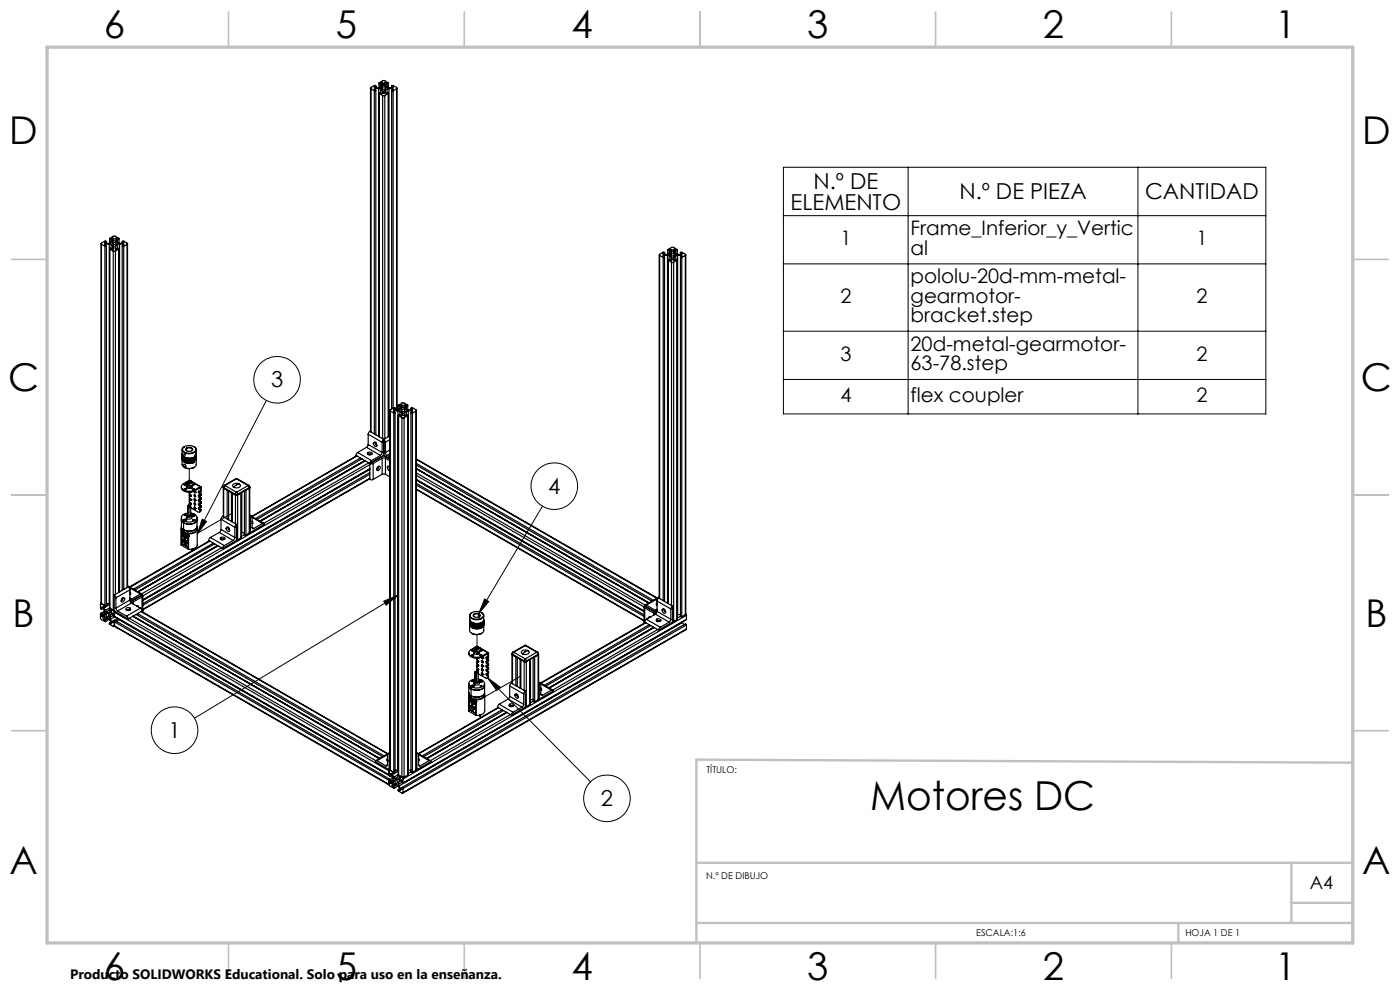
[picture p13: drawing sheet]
<svg xmlns="http://www.w3.org/2000/svg" width="297mm" height="210mm" viewBox="0 0 297 210" stroke-linecap="round" stroke-linejoin="round" font-family="sans-serif">
<defs><g id="words">
<text font-size="8.5" x="184.6" y="171.8">Motores DC</text>
<g font-size="8.1">
<text x="22" y="8">6</text>
<text x="71.2" y="8">5</text>
<text x="121.2" y="8">4</text>
<text x="171.3" y="8">3</text>
<text x="221.3" y="8">2</text>
<text x="270.5" y="8">1</text>
<text x="2" y="30.5">D</text>
<text x="289" y="30.5">D</text>
<text x="1.7" y="83">C</text>
<text x="288.7" y="83">C</text>
<text x="2.7" y="133">B</text>
<text x="289.7" y="133">B</text>
<text x="2" y="185.5">A</text>
<text x="289" y="185.5">A</text>
<text x="22" y="208">6</text>
<text x="71.2" y="208">5</text>
<text x="121.2" y="208">4</text>
<text x="171.3" y="208">3</text>
<text x="221.3" y="208">2</text>
<text x="270.5" y="208">1</text>
</g>
<g font-size="4.7">
<text x="172.6" y="40">N.º DE</text>
<text x="167.7" y="44.5">ELEMENTO</text>
<text x="203.5" y="42.3">N.º DE PIEZA</text>
<text x="242.9" y="42.3">CANTIDAD</text>
<text x="57.5" y="82.2">3</text>
<text x="116.3" y="104.8">4</text>
<text x="35.8" y="156.5">1</text>
<text x="127.5" y="171">2</text>
</g>
<g font-size="4.2">
<text x="178.3" y="52">1</text>
<text x="193.2" y="49.9">Frame_Inferior_y_Vertic</text>
<text x="253.8" y="52">1</text>
<text x="193.2" y="54">al</text>
<text x="178.3" y="64.2">2</text>
<text x="193.2" y="60.1">pololu-20d-mm-metal-</text>
<text x="193.2" y="64.2">gearmotor-</text>
<text x="253.8" y="64.2">2</text>
<text x="193.2" y="68.3">bracket.step</text>
<text x="178.3" y="76.5">3</text>
<text x="193.2" y="74.4">20d-metal-gearmotor-</text>
<text x="253.8" y="76.5">2</text>
<text x="193.2" y="78.6">63-78.step</text>
<text x="178.3" y="85.3">4</text>
<text x="193.2" y="85.3">flex coupler</text>
<text x="253.8" y="85.3">2</text>
</g>
<text font-size="3.9" x="277.9" y="188.5">A4</text>
<text font-size="2.9" x="14.9" y="207.6">Producto SOLIDWORKS Educational. Solo para uso en la enseñanza.</text>
<g font-size="2">
<text x="149.8" y="163.9">TÍTULO:</text>
<text x="149.8" y="186.4">N.º DE DIBUJO</text>
<text x="207.1" y="198.6">ESCALA:1:6</text>
<text x="251.5" y="198.6">HOJA 1 DE 1</text>
</g>
</g></defs>
<g fill="none" stroke="#000" stroke-width=".21">
<path d="M166.2 35.5h102.3v52.3h-102.3zM192.7 35.5v52.3M241.4 35.5v52.3M166.2 45.7h102.3M166.2 56h102.3M166.2 70.3h102.3M56.5 84.9l-14.7 28.4M166.2 80.5h102.3M42.9 110.1l.9 .5-2 2.7zM115.1 107.4l-13.5 22.8M81.4 127.5l3.1-1.3-2.6 2.2zM84.5 126.2l-43.3 26.2"/>
<path d="M102.8 127.1l.9 .5-2.1 2.6zM103.4 143.7l2.7 2-.7 .8zM103.4 143.7l21.9 22.1"/>
<circle cx="58.8" cy="80.6" r="4.9"/>
<circle cx="117.6" cy="103.1" r="4.9"/>
<circle cx="37" cy="154.9" r="4.9"/>
<circle cx="128.8" cy="169.3" r="4.9"/>
</g>
<g fill="none" stroke="#c0c0c0" stroke-width=".35">
<path d="M48.5 2.5v7.5M98.5 2.5v7.5M148.5 2.5v7.5M198.5 2.5v7.5M248.5 2.5v7.5M2.5 55h7.5M287 55h7.5M2.5 105h7.5M287 105h7.5M2.5 155h7.5M287 155h7.5M48.5 200v7.5"/>
<path d="M98.5 200v7.5M148.5 200v7.5M198.5 200v7.5M248.5 200v7.5"/>
</g>
<path d="M287 161.8l-139.3-.7v38.9M147.7 195.8h139.3M147.7 183h139.3M250 195.8v4.2M274 183v12.8M274 191.5h13" fill="none" stroke="#c0c0c0" stroke-width=".5"/>
<path d="M10 10h277v190h-277z" fill="none" stroke="#c0c0c0" stroke-width=".7"/>
<path d="M103.4 143.7l2.7 2-.7 .8zM102.8 127.1l.9 .5-2.1 2.6zM81.4 127.5l3.1-1.3-2.6 2.2zM42.9 110.1l.9 .5-2 2.7z" fill="#000"/>
<g fill="none" stroke="#000" stroke-width=".25">
<path d="M78.6 18.7v72.9M78.7 18.8l.7 .5M78.7 18.8v72.8M79.4 19.3v72.8M79.4 18.4l.3-.1v-.2h-.3l-.7 .4v.3M79.4 18.4v.1M79.6 18.8l-.2 .1 .3 .3-.3 .1M79.6 18.8h.7M79.6 18.8v.2M79.7 18.2v.4M79.7 19.2v73M80.3 18.8l.4 .1"/>
<path d="M80.3 18.8v73.8M80.4 17.6v1M80.4 19.8v72.8M80.5 19.9l.7 .4M80.5 19.9v72.8M80.7 17.7l-.3-.1 1-.5 1 .5-.3 .1M80.7 17.7v.8M80.7 19.7h-.2v.2M80.7 18.9l.4 .2M80.7 18.9v.8M80.9 17.6h.3v.5M80.9 17.6l-.2 .1"/>
<path d="M80.9 17.6v.8M81.1 19.1l.1 .2v.5l-.3 .1-.2-.2M81.1 19.1v.8M81.1 18.5l.3-.1 .4 .2a.4 .4 0 0 1-.4 .3 .4 .4 0 0 1-.4-.3zM81.1 18.5v.4M81.2 18.1l-.7 .5h-1.1v-.2M81.7 19.1l-.1 .2v.6l.5-.2h.3v.2M81.7 19.1v.8M81.9 17.6h-.3v.6l.5 .3 1.3 .1v-.2M81.9 17.6l.2 .1M81.9 17.6v.8M82.1 18.9l-.4 .2"/>
<path d="M82.1 17.7v.8M82.1 18.9v.8M82.4 19.9l-.8 .4M82.4 19.9v72.7M82.4 17.6v1M82.4 19.8v72.8M82.5 18.8l-.4 .1M82.5 18.8h.8M82.5 18.8v73.8M83.1 18.2v.4M83.1 19.2v67.5M83.1 18.3v-.2h.3l.7 .4v.3"/>
<path d="M83.1 18.3l.3 .1M83.1 18.3v.3M83.3 18.8l.1 .1-.3 .3 .3 .1M83.3 18.8v.2M83.4 18.4v.1M83.4 19.3v67.3M84.1 18.8l-.7 .5M84.1 18.8v68.2M84.2 18.7v68.3M81.2 20.3h.4M81.2 20.3v72.8M81.6 20.3v72.8"/>
<path d="M21.4 51.7l.1 76.3M21.5 51.8l.8 .4M21.5 51.8v76.2M22.3 51.4l.1 .2 1.1-.1M22.3 51.4v.2M22.3 52.2v76.3M22.4 51.8l-.2 .1 .4 .3h-.3M22.4 51.8h.8M22.4 51.8v.2M22.5 51.3v-.2h-.2l-.9 .5 .1 .2M22.5 51.3l-.2 .1M22.5 51.3v.3"/>
<path d="M22.6 52.2v76.2l-.3 .1M22.6 51.2v.4M23.2 51.8l.4 .1M23.2 51.8v76.2M23.2 50.6v1M23.2 52.8v76.2M23.3 52.8l.7 .5M23.3 52.8v76.2M23.5 50.7l-.3-.1 1-.5 1.1 .5-.4 .1M23.5 52.7h-.2v.1M23.5 50.7v.8M23.6 51.9l.3 .2"/>
<path d="M23.6 51.9v.8M23.8 50.5l.3 .1v.5M23.8 50.5l-.3 .2M23.8 50.5v.9M23.8 51.6a.38 .38 0 0 1 .5-.2 .38 .38 0 0 1 .3 .4l-.5 .1-.3-.1zM23.9 52.1l.2 .1v.6l-.6-.1M23.9 52.1v.8M24 51.5v.3M24 53.3h.5M24 53.3v76.2M24.1 51l-.1 .3-.5 .2M24.5 53.3v72.8"/>
<path d="M24.6 52.1l-.2 .2v.5l.2 .1 .4-.2 .3 .1-.8 .5M24.6 52.1v.8M24.7 50.5l-.3 .1v.5l.5 .4M24.7 50.5l.2 .2M24.7 50.5v.9M24.9 51.9l-.3 .2M24.9 50.7v.8M24.9 51.9v.8M25.3 50.6v1M25.3 52.8l-.1 72.9M25.4 51.8l-.5 .1M25.4 51.8h.7"/>
<path d="M25.4 51.8v73.8M25.9 51.2v.4M25.9 52.2v73M26 51.3v-.2h.2l.8 .5v.2M26 51.3l.2 .1M26 51.3v.3M26.1 51.8l.2 .1-.4 .3h.3M26.1 51.8v.2M26.2 51.4l-.1 .2-1.2-.1M26.2 51.4v.2M26.2 52.2v72.9M27 51.8l-.8 .4"/>
<path d="M27 51.8v72.8M27.1 51.7v72.9M139.8 54.1v72.9M139.9 54.2l.8 .4M139.9 54.2v72.8M140.7 53.8l.1 .2 1.2-.1M140.7 53.8v.1M140.7 54.6v72.8M140.8 54.2l-.1 .1 .3 .3h-.3M140.8 54.2h.8M140.8 54.2v.2M140.9 53.6v-.1h-.2l-.8 .4v.3"/>
<path d="M140.9 53.6l-.2 .2M140.9 53.6v.4M141 54.5v73.1M141 53.6v.4M141.6 54.2h.4M141.6 54.2v73.7M141.6 53v1M141.7 55.1v72.9M141.7 55.2l.8 .4M141.7 55.2v72.8M142 55.1h-.3v.1M142 53h-.4l1-.6 .3 .1 .8 .4-.3 .1"/>
<path d="M142 54.2l.3 .3M142 53v.9M142 54.2v.9M142.2 52.9h.3v.6l-.5 .4M142.2 52.9l-.2 .1M142.2 52.9v.8M142.3 54a.42 .42 0 0 1 .4-.2 .42 .42 0 0 1 .4 .3 .43 .43 0 0 1-.5 .2 .43 .43 0 0 1-.3-.3zM142.3 54.5l.2 .1v.6h-.2l-.3-.1M142.3 54.5v.7M142.4 53.9v.3M142.5 55.6h.4M142.5 55.6v72.8"/>
<path d="M142.9 55.6v76.2M143 54.5l-.2 .1v.6h.3l.3-.1M143 54.5v.7M143.1 52.9h-.3v.6l.6 .4M143.1 52.9l.3 .1M143.1 52.9v.8M143.4 55.1l.2-.1v.2M143.4 54.2l-.4 .3M143.4 53v.9M143.4 54.2v.9M143.6 55.2l-.7 .4M143.6 55.2v76.2"/>
<path d="M143.7 55.1l-.1 76.3M143.7 53v1M143.8 54.2h-.4M143.8 54.2h.7M143.8 54.2v76.2M144.4 54.5v76.3h.2M144.4 53.6v.4M144.4 53.6v-.1h.2l.8 .4v.3M144.4 53.6l.2 .2M144.5 54.2l.2 .1-.3 .3h.2M144.5 54.2v.2M144.6 53.8v.2l-1.2-.1"/>
<path d="M144.6 53.8v.1M144.6 54.6v76.2M145.4 54.2l-.8 .4M145.4 54.2v76.2M145.5 54.1l-.1 76.3M38.6 95.4v.8M38.6 96.3v.2M38.6 96.6v.2M38.6 96.9v.1M38.6 97.1v.2M38.7 97.1a1.72 1.72 0 0 0 2.8 .5l.1-.3v1.2a1.78 1.78 0 0 1-2.8 .4l-.2-.3v-1.2M38.7 97.4a1.77 1.77 0 0 0 2.6 .7"/>
<path d="M38.7 96.9a1.75 1.75 0 0 0 2.8 .4l.1-.3a1.24 1.24 0 0 1-1.7 1l-1-.4-.2-.6M38.7 96.6a1.69 1.69 0 0 0 2.9 .1v.2a1.66 1.66 0 0 1-2.4 .6l-.5-.4v-.3M38.7 96.3a1.72 1.72 0 0 0 2.8 .5l.1-.4v.3a1.55 1.55 0 0 1-2.1 .6l-.6-.3-.2-.5M38.7 97.3a1.71 1.71 0 0 0 2.6 .7v.1M38.9 94.9a1.85 1.85 0 0 1 2.7 .3 1.59 1.59 0 0 1-2.5 .7l-.4-.5zM39 98.5a.3 .3 0 0 1 .4 .2 .3 .3 0 0 1-.3 .3zM39.1 99.1a2.12 2.12 0 0 0 2.1 0M39.1 94.7a.69 .69 0 0 0-.5 .8 .69 .69 0 0 0 .6 .6 1.93 1.93 0 0 0 2.4-.5l-.1-.6-.4-.3M39.4 95.1a.86 .86 0 0 1 1.5 .3 .88 .88 0 0 1-1.5-.1zM39.7 95.6l-.2-.1a.69 .69 0 0 1 .6-.5 .69 .69 0 0 1 .7 .5l-.2 .1M41.2 98l.1 .1M41.6 95.4v.9l-.3 .4 .3-.5a1.24 1.24 0 0 1-1.7 .9l-1-.3-.2-.6"/>
<path d="M75.6 96.7l-22.2 12.8M75.7 96.7l-22.2 12.9M75.9 96l-.3 .3-.1 .3 3 1.7M75.9 96l2.9 1.7M76.5 97.1l-22.3 12.9M76.8 97.3l-22.3 12.9M77.4 97.7l-22.3 12.8M77.4 97.7l-22.2 12.9M77.5 97.7l-22.3 12.9M77.8 94.9l2.9 1.7M77.8 94.9l-1.9 1.1M78.1 96.4h.1"/>
<path d="M78.1 92.1l.4-.6 2.9 1.7M78.1 96l-.1 .1a.49 .49 0 0 0 .3 .4 .49 .49 0 0 0 .5-.1M78.1 96a.49 .49 0 0 1 .5-.1 .49 .49 0 0 1 .4 .4l-.2 .1M78.1 94.3l-.3 .6M78.1 96.4h.7M78.1 92.1l3 1.7M78.1 94.3l3 1.7M78.1 92.1v2.2M78.1 96v.4M78.2 98.2l-22.2 12.8M78.5 98.3h.7M78.5 98.3v3.4h.7"/>
<path d="M78.5 99.5l-48.2 27.8M78.5 98.6l-48.2 27.8v3.4M78.5 99.4l-48.2 27.8M78.5 99.6l-48.2 27.8M78.6 96.3l-.3 .2M78.8 97.7l-.3 .6M79.2 98.3v3.4M79.2 93.9a.51 .51 0 0 1 .6 .2 .51 .51 0 0 1 0 .6l-.4-.2zM79.6 93.8h.1M79.6 93.8l.3 .7M79.6 93.8l-.4 .2M79.7 93.9v.4"/>
<path d="M79.9 99.6h.1M79.9 99.6l.4 .2M80.2 99l.2-.1a.49 .49 0 0 1 .2 .6 .49 .49 0 0 1-.6 .3zM80.3 99.2l-.4 .2M80.3 98.9l-.4 .7M80.7 96.6l-1.9 1.1M81.1 96l-.4 .6M81.1 97.2h.7M81.1 93.8v2.2M81.1 97.2v3.4M81.1 97.2l-1.9 1.1M81.4 93.2l-.3 .3v.3"/>
<path d="M81.4 96.6l1.3 .8-1.3-.8-2.9 1.7M81.4 93.2l.4 .6M81.4 93.2v3.4M81.4 96.6l-2.9 1.7M81.8 96v.3l.3 .3M81.8 97.2l.9 .5M81.8 93.8v2.2M81.8 97.2v3.4M82.1 96.6l.6 .3M82.5 99.8h.2M82.5 98.9l.2 .5M82.6 99.2l.1 .1"/>
<path d="M82.7 87.1l.1 76.3M82.7 99.1l-.3-.2a.5 .5 0 0 0-.2 .5 .5 .5 0 0 0 .3 .4M82.7 92.5l-1.3 .7M82.7 99.7l-.2 .1M82.7 93.3l-.9 .5M82.7 96.3l-.6 .3M82.7 95.5l-.9 .5M82.8 87.2l.7 .4M82.8 87.2v76.2M83.5 86.8l.3-.3-1 .4v.3M83.5 86.8l.1 .2 1.2-.2M83.5 86.8v.1"/>
<path d="M83.5 87.6v76.2M83.6 87.2h-.1l.3 .4h-.3M83.6 87.2h.8M83.6 87.2v.2M83.8 87.6v76.2h-.3M83.8 86.6v.4M84.4 87.2h.4M84.4 87.2v76.2M84.5 88.1l.1 76.3M84.5 86v1M84.6 88.2l.7 .4M84.6 88.2v76.2"/>
<path d="M84.8 88l-.3 .1 .1 .1M84.8 88l.3 .2 .2-.1M84.8 87.2l.4 .2M84.8 86.1v.7M84.8 87.2v.8M85.1 85.9l.2 .1v.5l-.5 .3M85.1 85.9l-.3 .2M85.1 85.9v.8M85.1 87a.45 .45 0 0 1 .5-.2 .45 .45 0 0 1 .3 .4 .44 .44 0 0 1-.5 .1 .44 .44 0 0 1-.3-.3zM85.2 87.4l.1 .2v.6M85.2 87.4v.8M85.2 86.9v.3"/>
<path d="M85.3 88.6h.4M85.3 88.6v76.2M85.7 88.6v76.2M85.9 87.5l-.2 .1v.6h.2l.3-.2M85.9 87.5v.7M86 85.9l-.3 .1v.5l.5 .4M86 85.9l.2 .1M86 85.9v.8M86.2 86l.3-.1-1.1-.5-.9 .5 .3 .2M86.2 88h.3v.2M86.2 87.3l-.3 .2M86.2 86v.9"/>
<path d="M86.2 87.3v.7M86.5 88.2l-.8 .4M86.5 88.2v76.2M86.5 86v1M86.5 88.1v76.3M86.6 87.2l-.4 .1M86.6 87.2h.7M86.6 87.2v76.2M87.2 87.6v76.2h.3M87.2 86.6v.4M87.2 86.6v-.1h.3l.7 .4v.3M87.2 86.6l.3 .2"/>
<path d="M87.3 87.2l.2 .1-.3 .3h.3M87.3 87.2v.2M87.5 86.8v.2l-1.3-.1M87.5 86.8v.1M87.5 87.6v76.2M88.2 87.2l-.7 .4M88.2 87.2v76.2M88.3 87.1l-.1 76.3M88.3 99.4l49.4 28.5M88.3 98.7l50 28.8M88.3 97.4l51.2 29.5-2.6 1.4-48.6-28M88.3 99.5l49.3 28.4"/>
<path d="M88.3 98.3l50.3 29M88.3 97.5l51 29.4M38.5 112.1v.3M38.5 112.2v3.4l1.5 .9M38.5 112.3v.1M38.5 110.2a1.82 1.82 0 0 0 2.3 .9l.7-.3 .3-.6a1.83 1.83 0 0 1-2.6 .8l-.6-.4zM38.5 111.7a1.82 1.82 0 0 0 2.3 .9l.7-.4 .3-.5a1.96 1.96 0 0 1-3.1 .5zM38.5 112.2v.1M38.5 109.8v2.6l.4 .4M38.5 103.2v.3a1.82 1.82 0 0 0 2.3 .8l.5-.2M38.5 112.8l.1 .1M38.5 112.8h.1"/>
<path d="M38.5 112.7h.1M38.5 112.7v.1M38.6 112.8h.1M38.6 113.1v-.1l.2 .2-.1 .2M38.6 112.8v.1M38.6 113.1h.1M38.6 113.3h.1M38.6 112.9h.1M38.6 113.1v.2M38.6 113v.1M38.6 112.8l.1 .1M38.7 113.1l-.1 .2"/>
<path d="M38.7 113.1v.1M38.7 112.9h.1M38.7 113.1h.1M38.7 112.9v.1M38.7 113.2h.1M38.7 113.4h.1M38.7 113.2v.2M38.7 112.8l.1 .2M38.7 113h.1M38.8 114.9l.6 .7M38.8 113h-.1M38.8 112.9v.1"/>
<path d="M38.8 112.9h.1M38.8 112.9l-.1 .1M38.8 114.9h.1M38.8 113h.1M38.8 114.4l.2 .4-.2 .1M38.8 114.4l.3 .3M38.8 113.6h.1M38.8 113.2l.1 .5zM38.9 113h-.1M38.9 113h.1M38.9 113l.1 .1M38.9 110.2a.28 .28 0 0 1 .4-.1 .28 .28 0 0 1 .2 .3h-.5z"/>
<path d="M38.9 113.4h.1M38.9 113.4l.2 .2M38.9 113.4l.2-.1 .1 .2M38.9 110.4v2.4M39 113h.1M39 113v.1M39 113.1h.1M39 110.9h-.1M39 112.4h-.1M39 110.3h.1M39 114.8l-.2 .1M39 113.3l-.1 .1"/>
<path d="M39 113.4l.1 .1M39 110.3v.1M39 113l.1 .2M39.1 110.3h.4M39.1 113.4h.1M39.1 110.3h.1M39.1 113.1v.1M39.1 113.1l.1 .1M39.1 113.2h.1M39.1 113.4l.1 .1M39.1 113.6h.1M39.1 113.4v.1"/>
<path d="M39.1 113.4h-.1M39.1 103.8h.3M39.1 102.8h.3M39.1 113.1h.1M39.1 113.5h.1M39.1 110.3v.1M39.1 110.4h.1M39.1 110.3l.1 .1M39.1 114.7a1 1 0 0 0-.5-1.1v1.7l1.3 .8v-1.7l-.6-.2-.1 .6M39.1 110.3l.1 .2M39.2 109.2l.2 .1-.2 .1zM39.2 110.4h.1"/>
<path d="M39.2 113.1v.1M39.2 113.1h-.1M39.2 113.2h.1M39.2 113.5h-.1M39.2 110.3h.1M39.2 113.5l-.1 .1M39.2 113.5h.1M39.2 110.3v.1M39.2 110.4v.1M39.2 113.3h.1M39.2 113.1v.2M39.2 114.8h.1"/>
<path d="M39.3 110.4h.1M39.3 110.3h.1M39.3 113.2v.1M39.3 113.8h.1M39.3 113.4v.5zM39.3 110.3v.1M39.3 113.8v.1M39.3 113.2h.1M39.3 113.3h.1M39.4 110.3l-.1 .1M39.4 110.3v.1M39.4 110.3h.1"/>
<path d="M39.4 113.3v.1M39.4 113.6h.1M39.4 113.6l.1 .2M39.4 113.6h.1l.2 .2M39.4 113.3h.1M39.4 115.6h.1M39.4 109.2v.2M39.4 110.4h.1M39.4 113.2v.1M39.4 113.2l-.1 .1M39.4 113.4h.1M39.4 115l.3 .3"/>
<path d="M39.4 113.2h.1M39.4 113.5v.1M39.4 113.7h.2M39.4 113.7h.1M39.4 115h.1M39.4 102.6v.2h-.3M39.4 102.6h-.2l-.2 .1 .1 .1M39.4 103.7v.1h-.3M39.4 103.7h-.3v.1M39.4 102.6v.2M39.4 103.7v.1M39.4 113.2v.2"/>
<path d="M39.5 113.6h.1M39.5 113.3h.1M39.5 110.2v.1M39.5 114.7l-.3 .1M39.5 114.7l-.1 .3M39.5 113.6l.1 .1M39.5 113.8h.1M39.5 113.6l-.1 .1M39.5 114.7l-.2 .1M39.5 114.7h.1M39.5 109.4v.4l.2 .2M39.5 113.4h.1"/>
<path d="M39.5 113.3l.1 .2M39.6 113.4h.1M39.6 113.7l-.1 .1M39.6 113.7h.1M39.6 103.1a.72 .72 0 0 1 1.1 .2 .71 .71 0 0 1-1.2-.1zM39.6 113.3l-.1 .1M39.6 102.4l.1 .2M39.6 102.4h.3M39.6 102.4h.1M39.6 113.4v.1M39.6 113.4l.1 .1M39.7 113.9h.1"/>
<path d="M39.7 113.9l.1 .3M39.7 113.8h-.2M39.7 113.8h.1M39.7 113.4v.1M39.7 115.3l-.3-.1v.4M39.7 113.5h.1M39.7 113.8v.1M39.7 102.5v.1M39.7 113.4h.1M39.7 114l.1 .1M39.7 114h.1M39.7 102.6h.1"/>
<path d="M39.7 109.6v.4M39.7 113.4l.1 .2M39.7 113.5l.1 .1M39.7 113.5h.2M39.8 113.6h.1M39.8 113.9h.1M39.8 113.4v.2M39.8 113.9h-.1M39.8 113.5v.1M39.8 113.4h.1M39.8 113.4l-.1 .1M39.8 107.3l.3-.2 .3 .1v.2l-.3 .1"/>
<path d="M39.8 108.8a1.04 1.04 0 0 0-1.2 1.4l.3 .2M39.8 109.3l.1 .2M39.8 109.1l-.3 .3 .2 .2M39.8 113.9l-.1 .1M39.8 114.2h.1M39.8 107.3v2.1M39.8 107.3l.3 .2M39.8 109.3l.3 .2M39.8 113.9v.1M39.8 113.9v.2M39.8 113.1l.2 .1M39.8 114.1h.1"/>
<path d="M39.8 102.5l.2 .1M39.8 102.5l-.1 .1M39.8 102.5h.1M39.8 113.9v-.2l.1 .5h-.1M39.9 113.5h.1M39.9 113.5v.1M39.9 113.5l-.1 .1M39.9 109.5h.2M39.9 113.6h.1M39.9 102.4l.1 .1M39.9 102.2h.1M39.9 109.5h.1"/>
<path d="M39.9 113.6v.1M39.9 102.2l-.5 .3 .4 .3 .6-.4M39.9 113.7h.1M39.9 102.5l.1 .1M40 102.2v.1M40 102.6h.1M40 102.2h.1M40 102.1l.1 .1M40 113.2v3.3M40 102.1h.1M40 102.5h-.1M40 102.3l-.1 .1"/>
<path d="M40 102.5h.1M40 102.2l.2-.1zM40.1 102.1h.1M40.1 113.1l-.1 .1M40.1 102.1h-.1M40.1 101.9l-1.2 .7a.77 .77 0 0 0-.4 .8 .77 .77 0 0 0 .7 .7l1.3 .1 .8-.3M40.1 102v.1M40.1 102.3l.1 .1M40.1 102.3l-.2 .1M40.1 101.9l2.5 1.3M40.1 102.3h.1M40.1 107.5v2"/>
<path d="M40.1 102l.1 .1M40.1 102.1l-.1 .1M40.1 101.9l2.4 1.3M40.1 106.4l.5 .4-.2 .2M40.1 105.5l.5 .4v.2h-.2M40.1 104.6l.5 .5-.2 .2M40.1 102.2h.1M40.2 102.2h.1M40.2 102.1h.1M40.2 102.4h.1M40.2 106l-.1 .1M40.2 103.4l-.1 .1"/>
<path d="M40.2 102.3h.1M40.2 106l.2 .1M40.2 105.2l.2 .1M40.2 103.4l.2 .1M40.3 102.2h.1M40.3 102.1h.1M40.3 102.4h.1M40.3 102.3h.1M40.3 102.1l-.1 .1M40.3 102.2l-.1 .1M40.3 106.8h.1M40.4 102.2h.1"/>
<path d="M40.4 102.3h.1M40.4 102.3v.1M40.4 105l-.2 .2M40.4 103.3l-.3 .1M40.4 105.9l-.3 .1M40.4 106.8l-.3 .1M40.4 102.2l-.2 .1M40.4 102.4h.1M40.4 105.9l-.2 .1M40.4 103.3l-.2 .1M40.4 103.3l.2 .1M40.4 105l.2 .2"/>
<path d="M40.4 105.9l.2 .1M40.4 106.8l.2 .1M40.4 107l-.3-.1 .1 .2M40.4 104.4h.1M40.4 103.1l.1 .4M40.4 102.2h-.1M40.4 103.5v.1M40.5 108.8a1.04 1.04 0 0 1 1.2 1.4 2.34 2.34 0 0 1-2.8 .2M40.5 109.3l-.1 .2h-.5M40.5 109.1l.2 .1a.56 .56 0 0 1-.4 .5 .56 .56 0 0 1-.6-.1M40.5 102.2h.1M40.5 102.3h.1"/>
<path d="M40.5 107.7l1.4 .8a.35 .35 0 0 0 .4 .1 .35 .35 0 0 0 .2-.3M40.5 102.4h.1M40.5 102.3v.1M40.5 107.3v2.1M40.5 102.2l.1 .1M40.5 102.2h-.1M40.5 102.2v.1M40.5 104.4h-.1M40.5 102.3l-.1 .1M40.6 102.3h.1M40.6 103.2l.1 .2M40.6 103.2l-.6-.1-.5 .3"/>
<path d="M40.6 106h.1M40.6 102.3h-.1M40.6 103v.2M40.6 103.4v.1M40.6 105.2h.1M40.6 106.9h.1M40.6 106.9l-.2 .1M40.6 103.4l-.2 .1M40.6 105.2l-.2 .1M40.6 106l-.2 .1M40.7 109.4l-.1 .6-.5 .1-.4-.1M40.7 109.4l.2-.1z"/>
<path d="M40.7 116.5l.2 .3M40.8 109.1l.5 .1a.27 .27 0 0 1-.3 .3 .27 .27 0 0 1-.2-.4zM40.8 116.5h.1M40.8 116.5l.1 .1zM40.8 109.3h.1M40.9 110.3l.2-.1 .1 .1zM40.9 109.3h.1M40.9 109.3h-.1M40.9 103.8h.3M40.9 102.8h.3M40.9 116.8l-13.4 7.7M40.9 109.3v.1"/>
<path d="M40.9 109.4h.1M40.9 109.4l.1 .1M40.9 116.4v.4M41 109.2h.1M41 109.2l-.1 .1M41 109.2l-.1 .3M41 109.4v.1M41 109.4h.1M41 109.2l.1 .2M41.1 109.4v.1M41.1 109.2h.1M41.1 109.4h.1"/>
<path d="M41.1 109.3l.1 .1M41.1 109.3h.1M41.1 109.2l.1 .1M41.1 109.2v.2M41.1 104.2l.2 .3M41.1 110.2v.1M41.2 109.4h.1M41.2 109.3h.1M41.2 109.4h-.1M41.2 107.5a.28 .28 0 0 1 .3 .2 .28 .28 0 0 1-.1 .3l-.2-.2zM41.2 109.3l-.1 .2M41.2 109.3h-.4"/>
<path d="M41.2 103.7v.1h-.3M41.2 103.7h-.3v.1M41.2 102.6v.2h-.3M41.2 102.6h-.3l-.1 .1 .1 .1M41.2 102.6v.2M41.2 103.7v.1M41.2 109.1v.2M41.3 104.9l.2 .3v.2h-.2M41.3 104.9l-.2 .1 .2 .4M41.3 105.8l.2 .2v.2h-.2M41.3 105.8l-.2 .1 .2 .3M41.3 106.7l.2 .2v.2h-.2"/>
<path d="M41.3 106.7h-.2l.2 .4M41.3 104.1l.2 .3M41.3 104.9l.2 .4M41.3 105.8l.2 .3M41.3 106.7l.2 .3M41.3 107.5l.2 .4M41.3 103.9v.2M41.3 104.1l.2 .4h-.2M41.5 104.4h.1M41.5 106.1h.1M41.5 107.9h.1M41.5 104.4l-.2 .1"/>
<path d="M41.5 105.3l-.2 .1M41.5 105.3h.1M41.5 107h.1M41.5 106.1l-.2 .1M41.5 107l-.2 .1M41.5 107.9l-.2 .1M41.8 109.8v2.4a2 2 0 0 1-2.9 .6M41.8 112.2v3.4a1.5 1.5 0 0 1-1.8 .9M41.8 112.2a1.48 1.48 0 0 1-1.8 1M42.2 104.2l.2 .3M42.2 105l.2 .4M42.2 105.9l.2 .3"/>
<path d="M42.2 106.8l.2 .3M42.2 107.6l.2 .4M42.3 104.6l.1 .1M42.3 105.5l.1 .1M42.3 106.4l.1 .1M42.3 107.2l.1 .1M42.3 108.1l.1 .1M42.4 104.7l.1 .1M42.4 105.6l.1 .1M42.4 106.5l.1 .1M42.4 107.3l.1 .1M42.4 108.2l.1 .1"/>
<path d="M42.4 104.5l-.1 .1M42.4 104.5l.2 .1M42.4 105.4l-.1 .1M42.4 105.4l.2 .1M42.4 106.2l-.1 .2M42.4 106.2l.2 .2M42.4 107.1l-.1 .1M42.4 107.1l.2 .1M42.4 108l-.1 .1M42.4 108l.2 .1M42.5 103.2l.2 .2M42.5 103.5h.1"/>
<path d="M42.5 103.2l-1.2 .7M42.5 103.2v.3M42.5 103.5l-1.2 .6M42.5 103.5v.8l-.4-.1v.1l.2 .3M42.5 104.8v.4l-.3-.2-.1 .2 .2 .3M42.5 105.7v.3l-.3-.1-.1 .1 .2 .4M42.5 106.6v.3l-.3-.2-.1 .2 .2 .3M42.5 107.4v.4l-.3-.2-.1 .2 .2 .3M42.6 104.6l.1 .1M42.6 105.5l.1 .1M42.6 106.4l.1 .1M42.6 107.2l.1 .1"/>
<path d="M42.6 108.1l.1 .1M42.6 104.6l-.2 .1M42.6 105.5l-.2 .1M42.6 106.4l-.2 .1M42.6 107.2l-.2 .1M42.6 108.1l-.2 .1M42.7 104.2h.1M42.7 105h.1M42.7 105.9h.1M42.7 106.7v.1M42.7 107.6v.1M42.7 108.2l-.4 .4"/>
<path d="M42.7 104.2l-.2 .1M42.7 105l-.2 .2M42.7 105.9l-.2 .1M42.7 106.7l-.2 .2M42.7 107.6l-.2 .2M42.7 103.4l-.2 .1M42.7 103.4v.8M42.7 104.7v.3M42.7 105.6v.3M42.7 106.5v.2M42.7 107.3v.3M42.7 104.7l-.2 .1"/>
<path d="M42.7 105.6l-.2 .1M42.7 106.5l-.2 .1M42.7 107.3l-.2 .1M42.7 108.2l-.2 .1M44.4 114.7l-3.5 2.1v-.3M44.5 114.8l-16.9 9.8M44.6 114l-.3 .6 2.9 1.7M44.6 114l3 1.7M45.3 115.2l-17 9.8M45.5 115.3l-16.9 9.9M46.1 115.7l-16.9 9.8M46.2 115.7l-16.9 9.8"/>
<path d="M46.3 115.8l-17 9.7M46.5 113l3 1.6M46.5 113l-1.9 1M46.7 114.1a.53 .53 0 0 1 .6-.2 .53 .53 0 0 1 .4 .5 .56 .56 0 0 1-1-.3zM46.8 114.4h.1M46.8 114.4h.8M46.8 114v.4M46.9 110.1l.3-.6 3 1.7M46.9 112.3l-.4 .7M46.9 110.1l2.9 1.8M46.9 112.3l2.9 1.7M46.9 110.1v2.2"/>
<path d="M47 116.2l-16.9 9.8-2.7-1.5M47.3 114.3l-.3 .2M47.4 103.3l.1 .1M47.4 103.3v6.3M47.5 103.4l2.4 1.4M47.5 103.4l-.1 6.3M47.6 103l-.2 .3M47.6 103h.1M47.6 115.7l-.4 .6M47.7 103l-.2 .4M47.7 103l2.5 1.4M48.1 111.9a.54 .54 0 0 1 .5 .3 .54 .54 0 0 1-.1 .6 .67 .67 0 0 1-.4-.9z"/>
<path d="M48.3 111.9h.1M48.3 111.9l.4 .6M48.3 111.9l-.3 .2M48.5 104.1v6.2M48.5 112v.3M49.1 104.5v6.1M49.2 104.5v6.2M49.5 114.6l-1.9 1.1M49.8 114v.3l-.3 .3M49.8 111.9v2.1M49.9 105l-2.4-1.4-.1-.2v.1l.8 .5v6.1M49.9 104.8h.5"/>
<path d="M49.9 105h.5M49.9 104.8v.2M50 105h.4M50 105l-.8-.4v6.1M50 105v6.1M50 101.6h.3M50 101.6h.2M50 101.6l-2.4 1.4M50.2 102.9l-.6 .5M50.2 111.2l-.4 .7M50.2 104.4l.2 .4M50.2 104.4l-.3 .4"/>
<path d="M50.2 111.2v3.4l-3 1.7M50.2 101.6l-2.5 1.4M50.2 101.6l2.4 1.4M50.2 102.8v.1M50.3 101.6h-.1M50.3 101.6l2.5 1.4M50.4 114.5l-.2 .1M50.4 105l2.5-1.4 .1-.2-.8 .6v9.5M50.4 104.8v9.7M50.8 102.6l-.6 .2M50.8 102.6l.1 .2a.6 .6 0 0 1-.2 .7 .6 .6 0 0 1-.7 0l-.4-.1M50.8 102.6a.92 .92 0 0 0-1.4 .5l.2 .3"/>
<path d="M51.2 104.6v9.5M51.2 114.1l-.8 .4M51.2 104.5v9.6M51.3 113l-.1 .1M51.3 113h.6M51.3 104.5v8.5M51.9 113.4l.3 .1M51.9 104.1v9.3M51.9 113.4l-.7 .4M52.6 103l.3 .4M52.6 103l-2.4 1.4M52.8 103l.2 .3"/>
<path d="M52.8 103h-.2M52.9 103.4v9.7M52.9 113.1l-.7 .4M52.9 103.4l-2.5 1.4M53 103.3l-.1 9.8M53 103.3l-.1 .1M53 109.3l3 1.7M53 112.8l.1 .2M53 109.5h.1M53.1 109.5h.3l.1 .2M53.1 109.5v3.5M53.5 111.9l.1 .3 .2-.1"/>
<path d="M53.5 110.6l.2 .2-.2 .2M53.5 111h.1M53.5 109.7v2.2M53.5 111.9l.3 .2M53.5 109.7l2.2 1.3M55.7 111h.2l.2 .2-3 1.8M55.7 111l-1.9 1.1M78.5 100.3l-48.2 27.7M78.5 101.6l-48.2 27.8M78.5 100.6l-48.2 27.8M78.5 101.5l-48.2 27.7M81.1 100.6h.7"/>
<path d="M81.1 100.6l-1.9 1.1M81.8 100.6l.9 .6M88.3 101.8l48.3 27.9M88.3 102.5l48.3 27.9M88.3 103.8l48.3 27.9M88.3 100.9l48.3 27.9v3.4M88.3 101.7l48.3 27.9M88.3 102.9l48.3 27.9M88.3 103.7l48.3 27.9M88.3 101.9l48.3 27.8M21.4 128h.1M21.5 128l-.2 .1v1l.1 .1 .2-.1"/>
<path d="M21.5 128l.8 .5M21.6 130.3l-.3-.2v1.1l1.1 .7-.1-.3M21.6 128.9h.2l.5 1.1M21.6 128.9v.2M21.6 130.3v.3M21.7 128.8l-.1 .1M21.8 129l-.3 .2M21.8 129l-.2 .1M21.9 128.8l.4 .7M22 131.4l.3 .2M22.2 128.7l-.3 .1M22.2 129.6l-.9 .5"/>
<path d="M22.3 128.5l.1 .3-.5-.2v.2M22.3 130l-.1 .6-.4 .2-.2-.2M22.3 129.9l-.7 .4M22.3 130.2l-.7 .4M22.3 129.5l.3 .2M22.6 130.1a.42 .42 0 0 1 .4 .3 .42 .42 0 0 1-.1 .4l-.3-.2zM22.6 128h.6M22.6 129.7l.4 .3M22.7 131l-.7 .4M22.8 130.1l-.3 .2M23 130h.2M23 131.2l.6 .9-.1 .2"/>
<path d="M23 131.2l-.7-.3-.4 .3 .1 .2M23 131.2l-.7 .4M23.1 128l-.5 .3M23.2 128h.1M23.2 131.4l-.8 .5M23.2 129h.1M23.2 128.3l-.8 .5M23.2 129l-.9 .5M23.3 129l-.1 .2 .4 .4v.1l-.4 .3M23.3 132.2v.3l.8 .4 .1-.2M23.3 129l.7 .5M23.3 132.2l.2 .1"/>
<path d="M23.3 129.4l-.7 .3M23.3 130.6v-.2l.5-.3 .2 .1v.4M23.3 131l.1 .4M23.3 130.6v.4M23.4 131.4l.4 .6M23.5 132l-.3 .1M23.6 132l-.3 .2M23.6 129.7l-.4 .3M23.6 129.6l-.6 .4M23.6 132.2l-.1 .1M24 130.2l-.7 .4M24 130.6l.1 .2 .1-.1"/>
<path d="M24 130.6l-.7 .4M24 131.9l-.2 .1M24 129.5h.2M24 129.5l.2 .4M24.2 131.9l-.2-.3v.5l-.2-.1M24.2 126.2l.4 .6M24.2 126.2v3.4l3 1.7M24.2 129.9v.8M24.2 131.9v.8M24.3 132.8l58.3 33.7-.1-.1M24.3 130.7l58.3 33.8M24.3 130.7v.1"/>
<path d="M24.3 131.9l.2-.2 58.2 33.6M24.3 130.7l-.1 .1M24.3 132.8l-.1 .1M24.3 129.9l58.2 33.6M24.3 129.9v.8M24.3 131.9v.9M24.3 131.9l58.2 33.6M24.3 132.8l58.2 33.6M24.3 129.8l-.1 .1M24.3 130.7h-.1M24.3 131.9h-.1M24.3 132.7h-.1"/>
<path d="M24.3 130.8l58.3 33.6M24.3 130.8l-.9 .6M24.4 129.7l-.1 .2M24.6 129l.3 .6M24.6 126.8v2.2M24.9 131.2l-.9 .4M24.9 129.6l1.9 1.1M25.1 131.4l-.3 .5M25.1 131.4l58.3 33.6M25.1 131.4l-.5 .3M25.2 131.3l-.1 .1M25.9 127v.3"/>
<path d="M26.1 126.9l-.4 .6M26.1 126.9l.4 .1M26.1 126.8v.1M26.5 127l-.1-.1a.48 .48 0 0 0-.5 .1 .48 .48 0 0 0-.2 .5M26.5 127a.51 .51 0 0 1-.2 .6 .51 .51 0 0 1-.6 0v-.1M26.8 129.4h.8M26.8 130.7l.4 .6M27.1 124.2l.3 .3M27.1 124.4l.1 .1M27.1 129.3l.3 .2M27.2 124.5l.4 .6-3 1.7M27.2 124.5h.2l.2 .2"/>
<path d="M27.2 124.5l-3 1.7M27.4 131.2l52.3 30.2 3-1.8M27.6 129a.44 .44 0 0 0-.6-.1 .44 .44 0 0 0-.2 .5M27.6 129l.1 .1a.51 .51 0 0 1-.4 .4 .51 .51 0 0 1-.5-.1M27.6 127.3l.3 .6M27.6 126.9l.3 .2h-.2zM27.6 125.6l.1 .2-.1 .2M27.6 126h.1M27.6 127.3l-3 1.7M27.6 124.7v2.6M27.6 129v.4M27.6 129.4h.1"/>
<path d="M27.6 124.7l2.2 1.3M27.9 127.9l-3 1.7M27.9 127.9l1.9 1.1M28.2 130.7l52.2 30.2M28.2 127.7l.1 .4-.2-.2zM28.2 130.7l52.3 30.2M28.3 130.7l52.2 30.2M28.9 130.3l52.2 30.2M29 128.5h.1M29 128.5h.2l.2 .3M29.2 130.2l52.3 30.1M29.8 129l.3 .2v.4"/>
<path d="M29.8 126a.21 .21 0 0 1 .2 0 .21 .21 0 0 1 .1 .2M29.8 129l-3 1.7M29.8 126l-1.9 1.1M29.8 129l.3 .2M29.9 129.7l52.3 30.2M30 129.7l52.3 30.2M30.1 129.2a.22 .22 0 0 1 .2 .2 .22 .22 0 0 1-.2 .2M30.1 126.2a.19 .19 0 0 1 .2 .2 .19 .19 0 0 1-.2 .2M30.1 126.6v2.6M30.1 129.6v.1M30.1 126.2l-2.4 1.4M30.1 126.6l-1.8 1.1"/>
<path d="M30.1 129.6l-2.9 1.7M99.4 138.5a1.51 1.51 0 0 0 2.1 1.1l.8-.3M99.6 132.5a1.75 1.75 0 0 0 3 .2v1a1.74 1.74 0 0 1-2.4 .7l-.5-.5zM99.6 132.2a1.7 1.7 0 0 0 2.5 .8l.5-.4v-.3v.2a1.75 1.75 0 0 1-2.8 .3zM99.6 131.9a1.7 1.7 0 0 0 2.5 .8l.3-.2 .2-.4v.2a1.63 1.63 0 0 1-2.3 .6l-.5-.4zM99.6 131.6a1.8 1.8 0 0 0 3 .5v-.3a1.14 1.14 0 0 1-1.6 1l-1-.3-.3-.5zM99.6 131.4a1.67 1.67 0 0 0 2.5 .7l.5-.3v-.3v.3a1.75 1.75 0 0 1-3-.2zM99.6 130.6a1.39 1.39 0 0 0 1.8 1.6h.4a.86 .86 0 0 0 .8-.8v-.8M99.8 130.2a1.86 1.86 0 0 1 2.7 .2 1.17 1.17 0 0 1-1.6 .9 .9 .9 0 0 1-1.1-1.1zM100 134.3a2.13 2.13 0 0 0 2.2 0M100.1 130a.73 .73 0 0 0-.5 .8 .73 .73 0 0 0 .8 .6 1.7 1.7 0 0 0 2.2-.8l-.2-.5-.3-.1M100.4 137.9l.1 .1h-.4"/>
<path d="M100.4 137.9h-.4l.1 .1M100.4 138.9l.1 .1-.4 .1M100.4 138.9h-.4l.1 .2M100.4 138.9v.2h-.3M100.4 137.9v.1h-.3M100.5 130.3a.79 .79 0 0 1 1.3 .4 .94 .94 0 0 1-1.4-.2zM100.6 138.3a.73 .73 0 0 1 1.1 .2 .71 .71 0 0 1-1.2-.1zM100.6 137.6l.1 .1M100.6 137.6h.1M100.7 137.7l.1 .1M100.7 137.8h.1M100.8 137.8h.2"/>
<path d="M100.8 137.8h.1M100.9 137.7l.1 .1M100.9 137.4h.1M100.9 137.4l-.5 .3 .4 .3 .6-.4M101 137.4v.1M101 137.8h.1M101 137.4h.1M101 137.3h.1M101 137.5l-.4 .1M101 137.7h-.1M101 137.7h.1M101.1 137.3h.1"/>
<path d="M101.1 137.3l-.1 .1M101.1 137.1l-1.2 .7a.77 .77 0 0 0-.4 .8 .77 .77 0 0 0 .7 .7l1.3 .1 .8-.3M101.1 137.2v.1M101.1 137.2h.1M101.1 137.5l.1 .1M101.1 137.5l-.2 .1 .1 .1M101.1 137.1l2.5 1.4M101.1 137.5h.1M101.1 137.1l2.4 1.4M101.1 137.4h.1M101.1 139.6v.3a.45 .45 0 0 1 .4 .6h-.1M101.1 137.3h.2"/>
<path d="M101.1 137.3l.1 .1M101.2 137.4h.1M101.2 137.3h.1M101.2 137.6h.1M101.2 137.3h-.1M101.2 137.5h.1M101.2 137.3l-.2 .1M101.2 137.4h.2M101.2 137.6h.2M101.3 137.3h.1M101.3 137.3h-.1M101.3 137.5h.1"/>
<path d="M101.3 137.4h.1M101.3 138.5h.1M101.3 137.3v.1M101.3 137.3l-.1 .1M101.3 137.4l-.1 .1M101.4 137.4h.1M101.4 137.5h.1M101.4 137.5v.1M101.4 139.6h.1M101.4 138.7l-.3-.1v.2M101.4 138.5l-.3 .1M101.4 137.5l-.1 .1"/>
<path d="M101.4 137.4h-.1M101.4 137.6h.1M101.4 138.7v.1M101.4 138.5l.1 .1M101.4 138.4l.1 .3M101.5 137.4h.1M101.5 137.5h.1M101.5 137.4v.1M101.5 139.6h-.1M101.5 137.5l-.1 .1M101.5 138.6l-.1 .1M101.5 138.6l.1 .1"/>
<path d="M101.6 137.5h.1M101.6 138.4l.1 .2M101.6 138.4l-.6-.1-.5 .3M101.6 137.5h-.1M101.6 138.2v.2M101.7 130.7l-.1-.2v.3a.41 .41 0 0 0 .1-.5 .41 .41 0 0 0-.6-.1l-.6 .2 .1 .4M102.1 139.4l.2 .3M102.2 138.9v.1l-.4 .1M102.2 138.9h-.4v.2M102.2 137.9v.1h-.4M102.2 137.9h-.4v.1M102.2 138.9v.2h-.4"/>
<path d="M102.3 139.3l.2 .3M102.3 139.1v.2M102.3 139.3l.2 .4h-.2M102.5 139.6h.1M102.5 139.6l-.2 .1M103.2 139.4l.3 .1M103.2 139.4l-.2 .1 .2 .3M103.2 139.4l.2 .3M103.2 139.8l.2 .1M103.4 139.7l.2 .1M103.4 139.7l-.2 .1M103.4 139.9l.1 .1"/>
<path d="M103.5 138.5l.1 .1M103.5 138.7h.1M103.5 138.5l-1.2 .6M103.5 138.5v1M103.5 138.7l-1.2 .6M103.6 139.8v.1M103.6 139.8l-.2 .1M103.6 139.4l-.1 .1M103.6 139.9v.4l-.1 .1M103.6 138.6l-.1 .1M103.6 138.6v.8M103.6 139.9l-.1 .1"/>
<path d="M108.6 138.7l.1 .2M108.6 138.8l.1 .1M108.6 138.6l.1 .2M108.6 138.6v6.4M108.7 138.9l.7 .4v6.1M108.7 138.8l2.5 1.4M108.7 138.8v6.2M108.7 138.9l2.5 1.4M108.8 138.4l-.2 .2M108.8 138.4h.2M109 138.4l-.3 .4M109 138.4l2.4 1.4"/>
<path d="M109.7 139.5v6.1M110.3 139.9v6.1M110.4 139.9v6.1M111.3 136.9h.3M111.3 136.9h.1M111.3 136.9l-2.5 1.5M111.4 138.2l-.6 .5M111.4 138.2h.1M111.4 139.8l.3 .4M111.4 139.8l-.2 .4M111.4 136.9h.2M111.4 136.9l-2.4 1.5"/>
<path d="M111.4 136.9l2.5 1.5M111.6 136.9l2.5 1.5M112 138l-.6 .2M112 138l.3 .2a.86 .86 0 0 1-1.5 .5M112 138a.91 .91 0 0 0-1.4 .5l.2 .2M112.5 139.9l-.1 9.5M112.5 139.8v8.6M113.1 139.5v9.3l.3 .1M113.9 138.4l.2 .4M113.9 138.4h.2M113.9 138.4l-2.5 1.4M114.1 138.4l.1 .2"/>
<path d="M114.1 138.8l.1 9.6M114.1 138.8l-2.4 1.4M114.1 138.9l-2.4 1.4M114.2 138.9l-.8 .4v9.6M114.2 138.7v.2M114.2 138.6v9.8M114.2 138.8l-.1 .1M114.2 138.6l-.1 .2M136.8 131.6l-.2 .1 .2 .3M136.8 128.6l-.2 .1 .2 .3M136.8 132l2.9 1.7M136.8 128.6l2.5 1.4"/>
<path d="M136.8 129v2.6M136.8 132v.1M136.8 129l1.9 1.1M136.9 132l-22.2 12.9 2.5 1.5 22.3-12.8M137 132.1l-22.2 12.8M137.1 131.4l-.3 .6M137.1 128.4l-.2-.1-.1 .3M137.1 131.4l3 1.7M137.1 128.4l1.9 1.1M137.1 131.4l-.3 .2M137.7 132.5l-22.2 12.9M137.9 130.9h.1"/>
<path d="M137.9 130.9h-.3l-.1 .2M138 132.7l-22.2 12.8M138.6 133.1l-22.2 12.8M138.7 130.1l.1 .2-.1 .2zM138.7 133.1l-22.2 12.8M138.7 133.1l-22.2 12.9M139 129.5l.4-.3-.1 .3zM139 130.3l3 1.7M139 130.3l-1.9 1.1M139.2 131.4a.54 .54 0 0 1 .6-.2 .54 .54 0 0 1 .4 .5 .54 .54 0 0 1-.6 .2 .54 .54 0 0 1-.4-.5zM139.3 131.8h.1M139.3 131.8h.8"/>
<path d="M139.3 131.3v.5M139.4 129.7l-.4 .6M139.4 127.9l-.2 .2 .2 .3M139.4 129.7l2.9 1.7M139.4 127.1v2.6M139.4 127.1l-2.3 1.3M139.7 126.9l-.3 .3v.3l2.9 1.7M139.7 126.9l-.2-.1-.1 .3M139.7 126.9l3 1.7M139.8 131.7l-.3 .2M139.8 126.6l-.3 .3M139.8 126.8l-.1 .1"/>
<path d="M140.1 133.1l-.4 .6M140.5 129.4a.47 .47 0 0 0 .1 .5 .47 .47 0 0 0 .6 .1v-.2M140.5 129.4v-.1a.51 .51 0 0 1 .5 0 .51 .51 0 0 1 .2 .5M140.8 129.2l.4 .6M140.8 129.2l-.3 .2M140.8 129.2h.1M141 129.3v.3M142 132l-1.9 1.1M142.3 131.4l-.3 .6M142.3 129.2v2.2M142.7 128.6l-.4 .6M142.7 128.6v3.4l-3 1.7"/>
<path d="M142.9 131.8l-.2 .1M143.6 131.4l-.7 .4M143.7 130.4h.1M143.8 130.4h.6M144.4 130.7l-.7 .4M144.7 131.9l.1 .1M144.8 132l-60.1 34.7M144.8 132l.3 .5M145.4 130.4l-.8 .4M145.5 130.2l.1 .3M145.6 131.4l-60.1 34.7M145.6 132.6l-.2-.3-60.1 34.7"/>
<path d="M145.6 133.4l-60.2 34.9M145.6 130.5l-60.1 34.7M145.6 130.5v.9M145.6 132.6v.8M145.6 132.6l-60.1 34.6M145.6 133.4l-60.1 34.7M82.6 159.9l-.3-.1-.1 .3M82.6 159.9v3.4M82.7 159.8l-.1 .1M88.3 159.6l.4 .2M88.3 159.8l.1 .1M88.4 159.9h.4v.2"/>
<path d="M88.4 159.9v3.4M99.4 147.5v3.3l1.6 1M99.4 147.3v.3M99.4 145.4a2.02 2.02 0 0 0 3.1 .6l.3-.6a1.85 1.85 0 0 1-2.6 .9l-.6-.5zM99.4 146.9a2.02 2.02 0 0 0 3.1 .6l.3-.6a1.96 1.96 0 0 1-3.1 .6zM99.4 145v2.4l.5 .7M99.5 147.5v.1M99.5 148l.1 .1M99.5 148.1h.1M99.5 148v.1M99.5 147.9h.1M99.5 148h.1"/>
<path d="M99.5 147.9v.1M99.6 148.1h.1M99.6 148.3v-.1l.2 .2-.1 .2M99.6 148.3h.1M99.6 148.5h.1M99.6 148.3v.2M99.6 150.5l1.3 .8M99.6 148h.1M99.6 148.2v.1M99.6 148v.1M99.6 148l.1 .1M99.7 148.3l-.1 .2"/>
<path d="M99.7 148.3v.1M99.7 148.1h.1M99.7 148.3h.1M99.7 148.1v.1M99.7 148.4h.1M99.7 148.6h.1M99.7 148.4v.2M99.7 150.1l.6 .7M99.7 148.1l.1 .1M99.7 148.2h.1M99.8 148.1h.1M99.8 148.2h.1"/>
<path d="M99.8 148.2h-.1M99.8 148.1v.1M99.8 148.4l.1 .5zM99.8 148.8h.1M99.8 149.6l.2 .4M99.8 149.6l.3 .3M99.9 148.2h.1M99.9 148.2v.1M99.9 148.6h.1M99.9 148.6l.2 .2M99.9 148.6l.2-.1 .1 .2M99.9 148.3h.1"/>
<path d="M99.9 145.7v2.4M100 145.6h.1M100 150l-.3 .1M100 146.1h-.1M100 147.6h-.1M100 145.5h.1M100 148.2v.1M100 148.3h.1M100 148.2h.1M100 148.5l-.1 .1M100 148.6l.1 .1M100 148.6h.1"/>
<path d="M100 145.5v.1M100 148.2v.2M100 145.5h.5M100 148.4h.1M100 148.3l.1 .1M100.1 144.5l.2-.1 .1 .1zM100.1 145.5h-.1M100.1 148.3v.1M100.1 148.6v.1M100.1 148.8h.1M100.1 148.6h.1M100.1 148.6h-.1"/>
<path d="M100.1 145.5h.1M100.1 148.3h.1M100.1 148.7h.1M100.1 145.5v.1M100.1 145.6l-.1 .1M100.1 145.5l.1 .2M100.1 149.9a1 1 0 0 0-.5-1.1v1.7l1.3 .8M100.1 148.3l.1 .1M100.1 145.6v.1M100.2 148.4h.1M100.2 148.3v.1M100.2 148.4h-.1"/>
<path d="M100.2 145.5h.1M100.2 148.7l-.1 .1M100.2 148.7h.1M100.2 148.4h-.2M100.2 145.5v.2M100.2 150l.1-.6 .6 .2v1.7M100.2 150h.3M100.2 148.4v.1M100.2 145.5v.1M100.2 150h.1M100.3 148.4h.1M100.3 145.6l-.2 .1"/>
<path d="M100.3 145.6v.1M100.3 148.4v.1M100.3 149h.1M100.3 148.6v.5zM100.3 149v.1M100.3 145.5h.1M100.3 148.5h.1M100.3 145.7h.1M100.3 145.5v.2M100.3 150.8h.1M100.4 148.5h.1M100.4 145.5l-.1 .2"/>
<path d="M100.4 145.6v.1M100.4 145.5v.1M100.4 145.5h.1M100.4 148.5v.1M100.4 148.8h.1M100.4 148.8l.1 .2M100.4 148.8h.1l.1 .2M100.4 144.4v.2M100.4 150.5v.3M100.4 148.6h.1M100.4 150.2l.3 .3M100.4 148.4h.1"/>
<path d="M100.4 148.7v.1M100.4 148.9h.1M100.4 150.2h.1M100.4 148.4v.2M100.5 148.8h.1M100.5 145.4h-.5v.2M100.5 145.4v.2h-.5M100.5 148.5h.1M100.5 145.4v.1M100.5 150l-.1 .2M100.5 148.8l.1 .1M100.5 149h.1"/>
<path d="M100.5 148.8v.1M100.5 148.8l-.1 .1M100.5 149.9l-.2 .1M100.5 149.9v.1M100.5 144.6v.4l.2 .2M100.5 148.5l.1 .2M100.5 148.6h.1M100.5 148.6l.1 .1M100.5 148.5v.2M100.5 148.6v.1M100.6 148.7h.1M100.6 148.9l-.1 .1"/>
<path d="M100.6 148.9h.1M100.6 148.6h.1M100.6 149h-.1M100.6 149h.1M100.6 148.6v.1M100.6 148.6l-.1 .1M100.6 149.1h.1M100.6 149.1l.2 .3M100.6 149v.1M100.6 148.7h.2M100.7 150.5h-.3l-.1 .3M100.7 148.7h.1"/>
<path d="M100.7 148.7v-.1v.2M100.7 148.8h.1M100.7 149.2l.1 .1M100.7 149.2h.1M100.7 144.8v.4M100.7 148.7v.1M100.8 148.7h.1M100.8 149.1h.1M100.8 149.1h-.1M100.8 148.7l-.1 .1M100.8 148.7v.1M100.8 148.7h-.1"/>
<path d="M100.8 149.4h.1M100.8 142.5l.3-.2 .3 .1v.3h-.3M100.8 144a1.14 1.14 0 0 0-1.3 1.2l.4 .5M100.8 144.5l.1 .2M100.8 144.3l-.3 .3 .2 .2M100.8 149.1h-.2M100.8 148.8h.1M100.8 149.1l-.1 .1M100.8 142.5v2.1M100.8 142.5l.3 .2M100.8 144.5l.3 .2M100.8 149.1v.2"/>
<path d="M100.8 149.1v.1M100.8 148.3l.2 .1M100.8 149.3h.1M100.8 148.7l.1 .1M100.8 149.1v-.2l.1 .5h-.1M100.9 148.8h.1M100.9 144.7h.2M100.9 144.7h.1M100.9 148.8v.1M100.9 148.9h.1M101 148.4v3.4M101.1 148.3l-.1 .1"/>
<path d="M101.1 142.7v2M101.1 140.4v.4l.5 .4-.2 .1M101.1 140.4l.3 .1M101.3 140.3h.1M101.3 141.1h.1M101.3 142h.1M101.4 142.2l-.3-.1 .1 .2M101.4 141.3l-.3-.1v.4a.45 .45 0 0 1 .4 .6h-.1M101.4 140.3l-.3 .1M101.4 141.1l-.3 .1M101.4 142l-.3 .1M101.4 140.3l.1 .1"/>
<path d="M101.4 141.1l.1 .1M101.4 142l.1 .1M101.5 144a1.14 1.14 0 0 1 1.3 1.2 2.14 2.14 0 0 1-2.9 .5M101.5 144.3l.2 .2a.56 .56 0 0 1-.4 .4 .56 .56 0 0 1-.6-.1M101.5 144.5l-.1 .2h-.5M101.5 142.9l1.4 .8a.33 .33 0 0 0 .4 .1 .33 .33 0 0 0 .2-.3M101.5 142.5v2.1M101.5 140.4l-.1 .1M101.5 140.4h.1M101.5 141.2l-.1 .1M101.5 141.2h.1M101.5 142.1l-.1 .1"/>
<path d="M101.5 142.1h.1M101.7 144.6l-.1 .6-.5 .1-.4-.1M101.7 144.4a.33 .33 0 0 1 .4-.1 .33 .33 0 0 1 .2 .3 .33 .33 0 0 1-.3 .1 .33 .33 0 0 1-.3-.3zM101.7 151.7l.2 .3M101.8 151.7h.1M101.8 151.7v.1zM101.8 144.5h.1M101.8 144.5l-.1 .1M101.9 145.4l.3 .1h-.4zM101.9 144.5h.1M101.9 144.6h-.1M101.9 144.5v.1"/>
<path d="M101.9 151.7v.3M101.9 144.5v.2M101.9 144.6h.1M101.9 144.6l.1 .1M102 144.5h.1M102 144.5h-.1M102 144.5v.1M102.1 144.6l-.1 .1M102.1 144.6v.1M102.1 144.5h.1M102.1 144.5v.1M102.1 144.6h.1"/>
<path d="M102.1 144.5l.1 .1M102.2 144.5h.1M102.1 145.4v.1M102.2 144.5l-.5 .1M102.2 144.5h-.1M102.2 142.7a.28 .28 0 0 1 .3 .2 .28 .28 0 0 1-.1 .3l-.2-.2zM102.2 144.5l-.1 .2M102.2 144.3v.2M102.3 140.2l.2 .2-.1 .2h-.1M102.3 140.2h-.2l.2 .4M102.3 141l.2 .2v.2l-.2 .1M102.3 141l-.2 .1 .2 .4"/>
<path d="M102.3 141.9l.2 .2-.1 .2h-.1M102.3 141.9h-.2l.2 .4M102.3 140.2l.2 .3M102.3 141l.2 .3M102.3 141.9l.2 .3M102.3 142.7l.2 .4M102.5 141.3h.1M102.5 143.1h.1M102.5 140.5l-.2 .1M102.5 142.2l-.2 .1M102.5 140.5h.1M102.5 142.2h.1"/>
<path d="M102.5 141.3l-.2 .2M102.5 143.1l-.2 .1M102.8 145v2.4a2 2 0 0 1-2.9 .7M102.8 147.4v3.4a1.5 1.5 0 0 1-1.8 1M102.8 147.5a1.48 1.48 0 0 1-1.8 .9M103.2 140.3h.3M103.2 140.3a.21 .21 0 0 0-.2 .2 .21 .21 0 0 0 .2 .2M103.2 141.1l.3 .1M103.2 141.1l-.2 .1 .2 .4M103.2 142a.21 .21 0 0 0-.2 .2 .21 .21 0 0 0 .2 .2M103.2 142.9h.3M103.2 142.9l-.2 .1 .2 .3"/>
<path d="M103.2 140.3l.2 .3M103.2 141.1l.2 .4M103.2 142l.2 .3M103.2 142.9l.2 .3M103.2 140.7l.2 .1M103.2 141.6l.2 .1M103.2 142.4l.2 .1M103.2 143.3l.2 .1M103.4 140.6l.2 .1M103.4 140.6l-.2 .1M103.4 141.5l-.2 .1M103.4 141.5l.2 .1"/>
<path d="M103.4 142.3l-.2 .1M103.4 142.3l.2 .1M103.4 143.2l-.2 .1M103.4 143.2l.2 .1M103.4 140.8l.1 .1M103.4 141.7l.1 .1M103.4 142.5l.1 .1M103.4 143.4l.1 .1M103.5 141.8v.3l-.3-.1M103.5 140v.3M103.5 140.9v.3M103.5 142.6v.3"/>
<path d="M103.6 140.7v.1M103.6 141.6v.1M103.6 142.4v.1M103.6 143.3v.1M103.6 140.7l-.2 .1M103.6 141.6l-.2 .1M103.6 142.4l-.2 .1M103.6 143.3l-.2 .1M103.6 141.1h.1M103.6 142.8l-.1 .2M103.6 143.4l-.3 .4M103.6 141.1l-.1 .1"/>
<path d="M103.6 141.9l-.1 .2M103.6 140.8v.3M103.6 141.7v.3M103.6 142.5v.3M103.6 140.2l-.1 .1M103.6 140.8l-.1 .1M103.6 141.7l-.1 .1M103.6 142.5l-.1 .1M103.6 142.8l-.1 .1M103.6 143.4l-.1 .1M105.7 150.1l-17 9.8 2.6 1.5 17-9.8M105.8 150.1l-17 9.8"/>
<path d="M105.9 149.4l-.3 .6 2.9 1.7M105.9 149.4l2.9 1.7M106.5 150.6l-16.9 9.7M106.8 150.7l-16.9 9.8M107.4 151.1l-16.9 9.8M107.5 151.1l-17 9.8M107.5 151.2l-16.9 9.7M107.8 148.3l2.9 1.7M107.8 148.3l-1.9 1.1M108 149.5a.54 .54 0 0 1 .6-.2 .54 .54 0 0 1 .4 .4 .53 .53 0 0 1-.6 .2 .53 .53 0 0 1-.4-.4zM108.1 149.8h.1M108.1 145.5l.4-.6 2.9 1.7"/>
<path d="M108.1 147.7l-.3 .6M108.1 149.8h.8M108.1 145.5l3 1.7M108.1 147.7l3 1.7M108.1 145.5v2.2M108.1 149.4v.4M108.6 149.7l-.3 .2M108.8 151.1l-.3 .6M109.3 147.5a.43 .43 0 0 0 .1 .5 .43 .43 0 0 0 .6-.1M109.3 147.5v-.2a.51 .51 0 0 1 .5 0 .51 .51 0 0 1 .2 .6M109.6 147.2l.4 .7M109.6 147.2l-.3 .3"/>
<path d="M109.6 147.2h.1M109.7 147.3v.4M110.7 150l-1.9 1.1M111.1 149.4l-.4 .6M111.1 147.2v2.2M111.2 140.3h.5M111.2 140.2h.5M111.2 140.3l-.7-.4v6.1M111.2 140.2v6.3M111.4 146.6l-.3 .6M111.4 146.6v3.4l-2.9 1.7M111.7 149.9h-.3"/>
<path d="M111.7 140.3v9.6M111.7 140.3l.7-.4v9.5M111.7 140.2v.1M112.4 149.4l-.7 .5M112.5 148.4h.1M112.5 148.4h.6M113.1 148.8l-.6 .3M114.2 148.4l-.8 .5M114.3 144.7l.3 .2M114.3 148.2l.1 .1M114.3 144.8l.1 .1M114.4 144.9l.2-.1 .1 .3"/>
<path d="M114.4 144.9v3.4M114.7 147.3l.1 .2h.3M114.7 146l.2 .1-.1 .3M114.7 145.1v2.2M114.7 146.4h.1M114.7 147.3l.4 .2M114.7 145.1l2.3 1.3M114.8 146.4h-.1M117 146.4h.2l.1 .2-2.9 1.7M117 146.4l-1.9 1.1M80 161.4l-.2-.1-.2 .3 3 1.7M80 161.4l1.8 1"/>
<path d="M82.2 161.4h.1M82.2 162.2v.2h-.4M82.2 160.9l-.1 .2 .1 .3M82.2 160.1v2.1M82.2 162.2l-.4 .2M82.2 160.1l-2.2 1.3M82.5 163.5l.1 .9M82.5 165.5l.1 .9M82.6 166.4l.2 .4 .8 .4-.1-.3M82.6 165.6l.1-.1 .1 .2M82.6 164.4l.1 .2 .1-.1M82.6 163.3l-.1 .2"/>
<path d="M82.7 163.2l-.1 .1M82.7 163.3l-.1 .1M82.8 165.4l-.2-.1-.1 .2M82.8 163.4l-.2 .1M82.8 163.4l.7 .4M82.8 164.2h.2l.4 .7M82.8 164.2v.3M82.8 165.7v.3M82.9 164.2h-.1M83.1 164.4l-.3 .1M83.1 164.4l-.3 .2M83.2 164.1l.4 .7"/>
<path d="M83.3 166.8l-.1-.3 .4-.2h.3l.6 .5 .4 .7-.1 .2M83.3 166.8l.2 .1M83.4 165l-.1 .1M83.4 164.9v.1M83.4 164.9l.1 .4M83.4 164l-.2 .1M83.4 165l-.8 .5M83.5 165.3l-.1 .7-.4 .2-.2-.2M83.5 165.3l-.7 .4M83.5 165.6l-.7 .4M83.5 163.8l.1 .3-.3-.1-.1 .1M83.6 164.8l.3 .3"/>
<path d="M83.7 165.5a.39 .39 0 0 1 .5 .2 .39 .39 0 0 1-.1 .5l-.3-.3zM83.8 163.4h.6M83.9 165.1l.3 .2M84 166.4l-.7 .4M84 165.5l-.3 .2M84.2 166.5l-.7 .4M84.3 163.4l-.5 .2M84.4 163.4h.1M84.5 164.4h.1M84.5 166.7l-.9 .5M84.5 163.6l-.9 .5M84.5 164.3l-.9 .5"/>
<path d="M84.6 164.7l.3 .4-.4 .3-.3-.1M84.6 164.4h-.2l.2 .3M84.6 165.9l.1-.2 .5-.3 .1 .5M84.6 166.3l.1 .4M84.6 167.5l-.2 .1 .1 .2 .8 .5 .2-.2M84.6 164.4l.7 .4M84.6 165.9v.4M84.6 167.5l.2 .2M84.6 164.7l-.7 .4M84.7 166.7l.4 .7M84.8 167.3l-.3 .2M84.8 167.4l-.2 .1"/>
<path d="M84.9 165l-.7 .3M84.9 167.6l-.1 .1M85.2 165.5l-.6 .4M85.3 164.8h.4M85.3 164.8l.2 .4M85.3 165.9l.1 .2h.1M85.3 165.9l-.7 .4M85.3 167.2l-.2 .2M85.5 167.2l-.2-.2-.1 .5-.1-.1M85.5 165.2v.9M85.5 167.2v.9M86.5 164.4l-.8 .4"/>
<path d="M86.5 163.4h.1M86.6 163.4h.6M87.2 163.7l-.7 .4M88.2 163.4l-.7 .4M88.3 163.2l.1 .1M88.8 162.2l.1 .3 .2-.1M88.8 160.9l.2 .2-.2 .3M88.8 160.1v2.1M88.8 161.4h.1M88.8 162.2l.3 .2M88.8 160.1l2.3 1.3M91.1 161.4h.2l.1 .2-3 1.7"/>
<path d="M91.1 161.4l-2 1"/>
<circle cx="39.2" cy="96.4" r=".18"/>
</g>
<path d="M40.2 99.4v3.2M40.2 102.6v1M40.2 104.4v2.9M41.9 113.1l3.1-1.8M45 111.3l4.2-2.4M101.2 134.6v4.2M101.2 139.6v1.3M101.2 140.9v1.6M102.8 147.8l3.3-1.9M106.1 145.9l4.3-2.5" fill="none" stroke="#000" stroke-width=".21" stroke-dasharray="6.3 1.3 1.3 1.3 1.3 1.3"/>
<use href="#words"/>
</svg>
